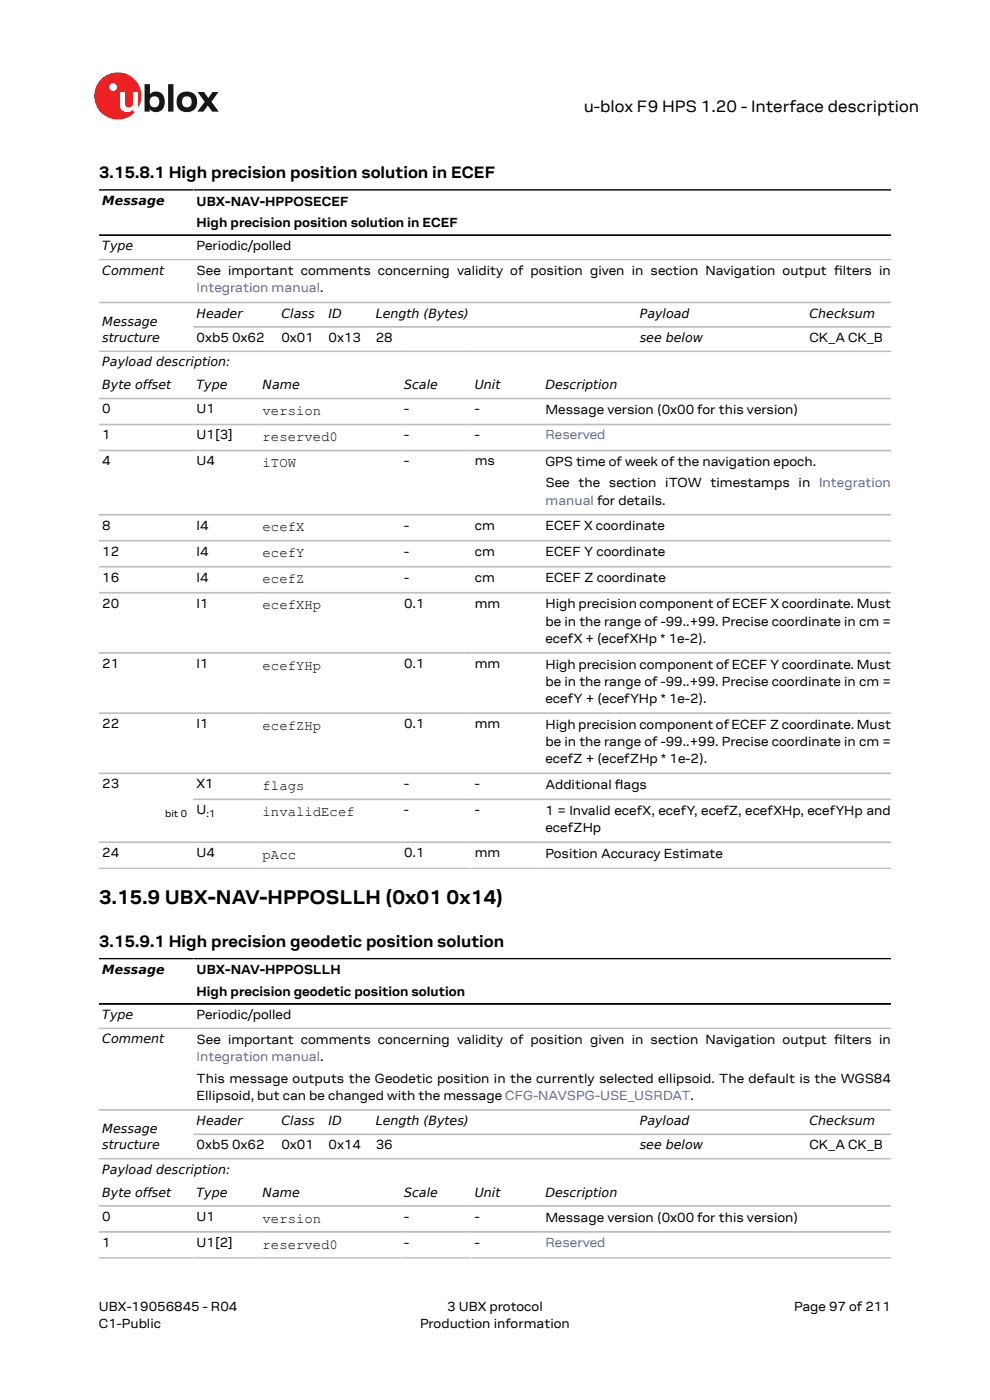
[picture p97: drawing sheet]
<svg xmlns="http://www.w3.org/2000/svg" width="210mm" height="297mm" viewBox="0 0 210 297" stroke-linecap="round" stroke-linejoin="round" font-family="sans-serif">
<defs><g id="words">
<g font-size="4.2">
<text x="21" y="191.9">3.15.9 UBX-NAV-HPPOSLLH (0x01</text>
<text x="94.7" y="191.9">0x14)</text>
</g>
<g font-size="3.5">
<text x="123.8" y="23.7">u-blox F9 HPS 1.20 - Interface description</text>
<text x="21" y="37.9">3.15.8.1 High precision position solution in ECEF</text>
<text x="21" y="201">3.15.9.1 High precision geodetic position solution</text>
</g>
<g font-size="3">
<text x="55.7" y="88.1">version</text>
<text x="55.7" y="93.6">reserved0</text>
<text x="55.7" y="99.1">iTOW</text>
<text x="55.7" y="112.7">ecefX</text>
<text x="55.7" y="118.2">ecefY</text>
<text x="55.7" y="123.8">ecefZ</text>
<text x="55.7" y="129.3">ecefXHp</text>
<text x="55.7" y="142.1">ecefYHp</text>
<text x="55.7" y="154.8">ecefZHp</text>
<text x="55.7" y="167.6">flags</text>
<text x="55.7" y="173.1">invalidEcef</text>
<text x="55.7" y="182.2">pAcc</text>
<text x="55.7" y="259.4">version</text>
<text x="55.7" y="264.9">reserved0</text>
</g>
<g font-size="2.8">
<text x="41.7" y="43.6">UBX-NAV-HPPOSECEF</text>
<text x="41.7" y="48.1">High precision position solution in ECEF</text>
<text x="41.7" y="53.1">Periodic/polled</text>
<text x="41.7" y="58.4">See important comments concerning validity of position given in section Navigation output flters in</text>
<text x="176.9" y="58.4">i</text>
<text x="41.7" y="72.5">0xb5 0x62</text>
<text x="59.7" y="72.5">0x01</text>
<text x="69.7" y="72.5">0x13</text>
<text x="79.7" y="72.5">28</text>
<text x="171.7" y="72.5">CK_A CK_B</text>
<text x="21.7" y="87.7">0</text>
<text x="41.7" y="87.7">U1</text>
<text x="85.7" y="87.7">-</text>
<text x="100.7" y="87.7">-</text>
<text x="115.7" y="87.9">Message version (0x00 for this version)</text>
<text x="21.7" y="93.2">1</text>
<text x="41.7" y="93.2">U1[3]</text>
<text x="85.7" y="93.2">-</text>
<text x="100.7" y="93.2">-</text>
<text x="21.7" y="98.7">4</text>
<text x="41.7" y="98.7">U4</text>
<text x="85.7" y="98.7">-</text>
<text x="100.7" y="98.7">ms</text>
<text x="115.7" y="98.9">GPS time of week of the navigation epoch.</text>
<text x="115.7" y="103.4">See the section iTOW timestamps in Integration</text>
<text x="21.7" y="112.4">8</text>
<text x="41.7" y="112.4">I4</text>
<text x="85.7" y="112.4">-</text>
<text x="100.7" y="112.4">cm</text>
<text x="115.7" y="112.5">ECEF X coordinate</text>
<text x="21.7" y="117.9">12</text>
<text x="41.7" y="117.9">I4</text>
<text x="85.7" y="117.9">-</text>
<text x="100.7" y="117.9">cm</text>
<text x="115.7" y="118">ECEF Y coordinate</text>
<text x="21.7" y="123.4">16</text>
<text x="41.7" y="123.4">I4</text>
<text x="85.7" y="123.4">-</text>
<text x="100.7" y="123.4">cm</text>
<text x="115.7" y="123.5">ECEF Z coordinate</text>
<text x="21.7" y="128.9">20</text>
<text x="41.7" y="128.9">I1</text>
<text x="85.7" y="128.9">0.1</text>
<text x="100.7" y="128.9">mm</text>
<text x="115.7" y="129.1">High precision component of ECEF X coordinate. Must</text>
<text x="115.7" y="132.7">be in the range of -99..+99. Precise coordinate in cm =</text>
<text x="115.7" y="136.4">ecefX + (ecefXHp * 1e-2).</text>
<text x="21.7" y="141.7">21</text>
<text x="41.7" y="141.7">I1</text>
<text x="85.7" y="141.7">0.1</text>
<text x="100.7" y="141.7">mm</text>
<text x="115.7" y="141.8">High precision component of ECEF Y coordinate. Must</text>
<text x="115.7" y="145.5">be in the range of -99..+99. Precise coordinate in cm =</text>
<text x="115.7" y="149.2">ecefY + (ecefYHp * 1e-2).</text>
<text x="21.7" y="154.5">22</text>
<text x="41.7" y="154.5">I1</text>
<text x="85.7" y="154.5">0.1</text>
<text x="100.7" y="154.5">mm</text>
<text x="115.7" y="154.6">High precision component of ECEF Z coordinate. Must</text>
<text x="115.7" y="158.3">be in the range of -99..+99. Precise coordinate in cm =</text>
<text x="115.7" y="161.9">ecefZ + (ecefZHp * 1e-2).</text>
<text x="21.7" y="167.2">23</text>
<text x="41.7" y="167.2">X1</text>
<text x="85.7" y="167.2">-</text>
<text x="100.7" y="167.2">-</text>
<text x="115.7" y="167.4">Additional fags</text>
<text x="130.4" y="167.4">l</text>
<text x="41.7" y="172.7">U</text>
<text x="85.7" y="172.7">-</text>
<text x="100.7" y="172.7">-</text>
<text x="115.7" y="172.9">1 = Invalid ecefX, ecefY, ecefZ, ecefXHp, ecefYHp and</text>
<text x="115.7" y="176.6">ecefZHp</text>
<text x="21.7" y="181.8">24</text>
<text x="41.7" y="181.8">U4</text>
<text x="85.7" y="181.8">0.1</text>
<text x="100.7" y="181.8">mm</text>
<text x="115.7" y="182">Position Accuracy Estimate</text>
<text x="41.7" y="206.7">UBX-NAV-HPPOSLLH</text>
<text x="41.7" y="211.2">High precision geodetic position solution</text>
<text x="41.7" y="216.2">Periodic/polled</text>
<text x="41.7" y="221.5">See important comments concerning validity of position given in section Navigation output flters in</text>
<text x="176.9" y="221.5">i</text>
<text x="41.7" y="229.7">This message outputs the Geodetic position in the currently selected ellipsoid. The default is the WGS84</text>
<text x="41.7" y="233.3">Ellipsoid, but can be changed with the message CFG-NAVSPG-USE_USRDAT.</text>
<text x="41.7" y="243.8">0xb5 0x62</text>
<text x="59.7" y="243.8">0x01</text>
<text x="69.7" y="243.8">0x14</text>
<text x="79.7" y="243.8">36</text>
<text x="171.7" y="243.8">CK_A CK_B</text>
<text x="21.7" y="259">0</text>
<text x="41.7" y="259">U1</text>
<text x="85.7" y="259">-</text>
<text x="100.7" y="259">-</text>
<text x="115.7" y="259.1">Message version (0x00 for this version)</text>
<text x="21.7" y="264.5">1</text>
<text x="41.7" y="264.5">U1[2]</text>
<text x="85.7" y="264.5">-</text>
<text x="100.7" y="264.5">-</text>
<text x="21" y="278">UBX-19056845 - R04</text>
<text x="21" y="281.8">C1-Public</text>
<text x="89.1" y="281.8">Production information</text>
<text x="94.9" y="278">3 UBX protocol</text>
<text x="168.4" y="278">Page 97 of 211</text>
</g>
<g font-size="2.8" fill="#4664b4">
<text x="41.7" y="62">Integration manual.</text>
<text x="115.7" y="93.2">Reserved</text>
<text x="115.7" y="107.1">manual for details.</text>
<text x="41.7" y="225.1">Integration manual.</text>
<text x="115.7" y="264.5">Reserved</text>
</g>
<g font-size="2.7">
<text x="21.7" y="43.5">Message</text>
<text x="21.7" y="53.1">Type</text>
<text x="21.7" y="58.3">Comment</text>
<text x="21.7" y="69.1">Message</text>
<text x="41.7" y="67.4">Header</text>
<text x="59.7" y="67.4">Class</text>
<text x="69.7" y="67.4">ID</text>
<text x="79.7" y="67.4">Length (Bytes)</text>
<text x="135.7" y="67.4">Payload</text>
<text x="171.7" y="67.4">Checksum</text>
<text x="21.7" y="72.6">structure</text>
<text x="21.7" y="77.7">Payload description:</text>
<text x="135.7" y="72.6">see below</text>
<text x="21.7" y="82.6">Byte offset</text>
<text x="41.7" y="82.6">Type</text>
<text x="55.7" y="82.6">Name</text>
<text x="85.7" y="82.6">Scale</text>
<text x="100.7" y="82.6">Unit</text>
<text x="115.7" y="82.6">Description</text>
<text x="21.7" y="206.6">Message</text>
<text x="21.7" y="216.2">Type</text>
<text x="21.7" y="221.4">Comment</text>
<text x="41.7" y="238.6">Header</text>
<text x="59.7" y="238.6">Class</text>
<text x="69.7" y="238.6">ID</text>
<text x="79.7" y="238.6">Length (Bytes)</text>
<text x="135.7" y="238.6">Payload</text>
<text x="171.7" y="238.6">Checksum</text>
<text x="21.7" y="240.4">Message</text>
<text x="21.7" y="243.8">structure</text>
<text x="135.7" y="243.8">see below</text>
<text x="21.7" y="249">Payload description:</text>
<text x="21.7" y="253.8">Byte offset</text>
<text x="41.7" y="253.8">Type</text>
<text x="55.7" y="253.8">Name</text>
<text x="85.7" y="253.8">Scale</text>
<text x="100.7" y="253.8">Unit</text>
<text x="115.7" y="253.8">Description</text>
</g>
<g font-size="2.1">
<text x="35" y="173.3">bit 0</text>
<text x="43.8" y="173.3">:1</text>
</g>
</g></defs>
<circle cx="25" cy="20.4" r="5" fill="#ed2023"/>
<circle cx="24" cy="18.5" r=".83" fill="#fff"/>
<g fill="#151516">
<path d="M35.7 17.9h1.1v5.8h-1.1z"/>
<path d="M41.9 19.5h1.4l.9 1.3 .9-1.3h1.3l-1.6 2.1 1.6 2.1h-1.4l-.9-1.3-1 1.3h-1.2l1.5-2.1z"/>
<path d="M32 20.7a1.17 1.17 0 0 0-.1 1.5 1.17 1.17 0 0 0 1.4 .4 1.16 1.16 0 0 0 .4-1.6 1.16 1.16 0 0 0-1.7-.3zM30.7 17.9h1.1v2.1a1.82 1.82 0 0 1 2.2-.4 1.82 1.82 0 0 1 .9 2 1.83 1.83 0 0 1-1 2 1.83 1.83 0 0 1-2.1-.5v.6h-1.1z"/>
<path d="M38.9 20.7a1.18 1.18 0 0 0-.2 1.5 1.18 1.18 0 0 0 1.5 .4 1.18 1.18 0 0 0 .4-1.5 1.18 1.18 0 0 0-1.5-.5zM37.4 21.6a2.25 2.25 0 0 1 4.5 0 2.25 2.25 0 0 1-4.5 0z"/>
</g>
<path d="M25.4 19.5h1.1v2.5a.84 .84 0 0 0 1 .8 .84 .84 0 0 0 .7-1v-2.3h1.1v4.2h-1.1v-.5a1.59 1.59 0 0 1-1.8 .5 1.59 1.59 0 0 1-1-1.5z" fill="#fff"/>
<path d="M21 40.3h168M21 49.9h168M21 203.4h168M21 213h168" fill="none" stroke="#000" stroke-width=".35"/>
<g fill="none" stroke="#bebebe" stroke-width=".35">
<path d="M21 55.1h168M21 64.2h168M21 74.5h168M41 69.4h148M21 84.5h168M21 90.1h168M21 95.6h168M21 109.2h168M21 114.7h168M21 120.2h168M21 125.7h168M21 138.5h168"/>
<path d="M21 151.3h168M21 164.1h168M21 178.7h168M189 169.6h-148M21 184.2h168M21 218.2h168M21 235.5h168M21 245.8h168M21 255.8h168M41 240.6h148M21 261.3h168M21 266.9h168"/>
</g>
<use href="#words"/>
</svg>
